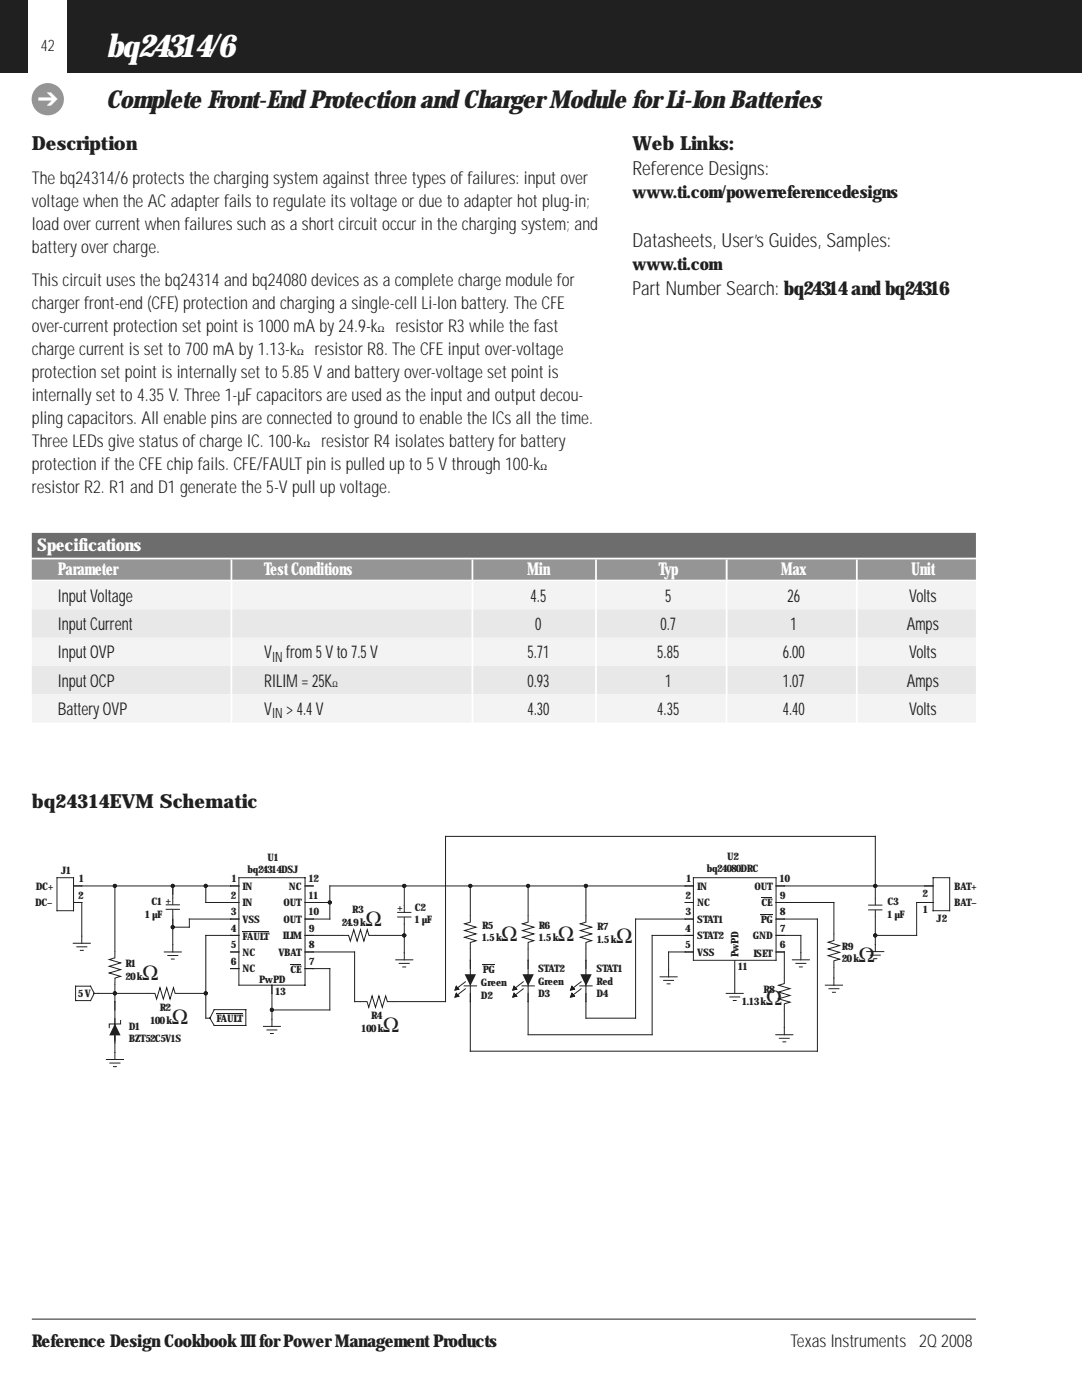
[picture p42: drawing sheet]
<svg xmlns="http://www.w3.org/2000/svg" width="216mm" height="279mm" viewBox="0 0 216 279" stroke-linecap="round" stroke-linejoin="round" font-family="sans-serif">
<defs><g id="words">
<text font-size="6.3" fill="#fff" x="21.2" y="11.3">bq24314/6</text>
<text font-size="4.9" fill="#231f20" x="21.2" y="21.5">Complete Front-EndProtectionandChargerModule forLi-IonBatteries</text>
<text font-size="4.6" fill="#fff" x="7.5" y="21.4">➔</text>
<g font-size="4.2" fill="#231f20">
<text x="72.9" y="184.7">Ω</text>
<text x="100" y="187.8">Ω</text>
<text x="111.3" y="187.8">Ω</text>
<text x="122.9" y="188.1">Ω</text>
<text x="171.3" y="192">Ω</text>
<text x="28.4" y="195.5">Ω</text>
<text x="152.8" y="200.6">Ω</text>
<text x="34.3" y="204.3">Ω</text>
<text x="76.4" y="205.9">Ω</text>
</g>
<g font-size="3.9" fill="#231f20">
<text x="6.3" y="30">Description</text>
<text x="126.2" y="30">Web Links:</text>
<text x="126.2" y="34.9">ReferenceDesigns:</text>
<text x="126.2" y="49.4">Datasheets, User’sGuides, Samples:</text>
<text x="126.2" y="58.9">PartNumberSearch: bq24314andbq24316</text>
<text x="6.3" y="161.3">bq24314EVM Schematic</text>
</g>
<g font-size="3.5" fill="#231f20">
<text x="6.3" y="41.3">voltagewhentheACadapterfailstoregulateitsvoltageorduetoadapterhotplug-in;</text>
<text x="6.3" y="36.7">Thebq24314/6 protectsthechargingsystemagainstthreetypesoffailures: inputover</text>
<text x="126.2" y="39.5">www.ti.com/powerreferencedesigns</text>
<text x="6.3" y="45.8">load overcurrentwhenfailuressuchasa shortcircuitoccurinthechargingsystem; and</text>
<text x="6.3" y="50.4">batteryovercharge.</text>
<text x="126.2" y="54">www.ti.com</text>
<text x="6.3" y="57.1">Thiscircuitusesthebq24314and bq24080devicesasa completechargemodulefor</text>
<text x="6.3" y="61.7">chargerfront-end (CFE) protectionand charginga single-cell Li-Ionbattery. TheCFE</text>
<text x="6.3" y="66.3">over-currentprotectionsetpointis1000mA by24.9-k</text>
<text x="6.3" y="70.9">chargecurrentissetto700mA by1.13-k</text>
<text x="62.8" y="70.9">resistorR8. TheCFE inputover-voltage</text>
<text x="79" y="66.3">resistorR3whilethefast</text>
<text x="6.3" y="75.5">protectionsetpointisinternallysetto5.85Vand batteryover-voltagesetpointis</text>
<text x="6.3" y="80.1">internallysetto4.35V. Three1-µFcapacitorsareused astheinputand outputdecou-</text>
<text x="6.3" y="89.2">ThreeLEDsgivestatusofchargeIC. 100-k</text>
<text x="6.3" y="84.6">plingcapacitors. All enablepinsareconnected toground toenabletheICsall thetime.</text>
<text x="64.1" y="89.2">resistorR4isolatesbatteryforbattery</text>
<text x="6.3" y="93.8">protectioniftheCFE chipfails. CFE/FAULTpinispulled upto5Vthrough100-k</text>
<text x="6.3" y="98.4">resistorR2. R1 and D1 generatethe5-Vpull upvoltage.</text>
<text x="11.5" y="120.1">InputVoltage</text>
<text x="11.5" y="125.8">InputCurrent</text>
<text x="105.9" y="120.1">4.5</text>
<text x="106.8" y="125.8">0</text>
<text x="131.8" y="125.8">0.7</text>
<text x="132.7" y="120.1">5</text>
<text x="157.1" y="120.1">26</text>
<text x="157.8" y="125.8">1</text>
<text x="180.9" y="125.8">Amps</text>
<text x="181.4" y="120.1">Volts</text>
<text x="11.5" y="131.4">InputOVP</text>
<text x="52.7" y="131.4">V</text>
<text x="57.1" y="131.4">from5Vto7.5V</text>
<text x="105.2" y="131.4">5.71</text>
<text x="131.2" y="131.4">5.85</text>
<text x="156.2" y="131.4">6.00</text>
<text x="181.4" y="131.4">Volts</text>
<text x="11.5" y="137">InputOCP</text>
<text x="52.7" y="137">RILIM=25K</text>
<text x="105.2" y="137">0.93</text>
<text x="132.7" y="137">1</text>
<text x="156.2" y="137">1.07</text>
<text x="180.9" y="137">Amps</text>
<text x="11.5" y="142.7">BatteryOVP</text>
<text x="52.7" y="142.7">V</text>
<text x="57.1" y="142.7">&gt; 4.4V</text>
<text x="105.2" y="142.7">4.30</text>
<text x="131.2" y="142.7">4.35</text>
<text x="156.2" y="142.7">4.40</text>
<text x="181.4" y="142.7">Volts</text>
<text x="6.3" y="268.8">Reference DesignCookbookIII forPowerManagementProducts</text>
<text x="157.7" y="268.8">TexasInstruments 2Q2008</text>
</g>
<g font-size="3.5" fill="#fff">
<text x="7.4" y="109.9">Specifications</text>
<text x="11.5" y="114.7">Parameter</text>
<text x="52.7" y="114.7">TestConditions</text>
<text x="105.2" y="114.7">Min</text>
<text x="131.4" y="114.7">Typ</text>
<text x="155.8" y="114.7">Max</text>
<text x="181.8" y="114.7">Unit</text>
</g>
<text font-size="3.2" fill="#231f20" x="8.1" y="10.2">42</text>
<g font-size="2.8" fill="#231f20">
<text x="54.3" y="132.1">IN</text>
<text x="54.3" y="143.4">IN</text>
</g>
<g font-size="2.1" fill="#231f20">
<text x="53.4" y="171.8">U1</text>
<text x="145.1" y="171.5">U2</text>
<text x="7.2" y="177.6">DC+</text>
<text x="12.2" y="174.4">J1</text>
<text x="15.6" y="179.4">2</text>
<text x="15.8" y="176.1">1</text>
<text x="46" y="179.4">2</text>
<text x="46.3" y="176.1">1</text>
<text x="48.4" y="177.6">IN</text>
<text x="49.4" y="174.3">bq24314DSJ</text>
<text x="57.7" y="177.6">NC</text>
<text x="61.6" y="179.4">11</text>
<text x="61.6" y="176.1">12</text>
<text x="136.8" y="179.4">2</text>
<text x="137" y="176.1">1</text>
<text x="139.1" y="177.6">IN</text>
<text x="141.1" y="174">bq24080DRC</text>
<text x="150.6" y="177.6">OUT</text>
<text x="155.6" y="179.4">9</text>
<text x="155.6" y="176.1">10</text>
<text x="184.1" y="179">2</text>
<text x="190.4" y="177.6">BAT+</text>
<text x="7" y="180.9">DC–</text>
<text x="29" y="183.1">1 µF</text>
<text x="30.2" y="180.7">C1 +</text>
<text x="46" y="185.9">4</text>
<text x="46" y="182.7">3</text>
<text x="48.4" y="180.9">IN</text>
<text x="48.4" y="184.1">VSS</text>
<text x="56.6" y="180.9">OUT</text>
<text x="56.6" y="184.1">OUT</text>
<text x="61.6" y="185.9">9</text>
<text x="61.6" y="182.7">10</text>
<text x="68.2" y="184.7">24.9k</text>
<text x="70.3" y="182.3">R3</text>
<text x="79.3" y="181.9">+</text>
<text x="82.8" y="181.7">C2</text>
<text x="82.8" y="184.2">1 µF</text>
<text x="96.2" y="185.4">R5</text>
<text x="107.5" y="185.4">R6</text>
<text x="119.1" y="185.6">R7</text>
<text x="136.7" y="185.9">4</text>
<text x="136.8" y="182.7">3</text>
<text x="139.1" y="180.9">NC</text>
<text x="139.1" y="184.1">STAT1</text>
<text x="151.8" y="184.1">PG</text>
<text x="151.9" y="180.9">CE</text>
<text x="155.6" y="185.9">7</text>
<text x="155.6" y="182.7">8</text>
<text x="177.1" y="180.6">C3</text>
<text x="177.1" y="183.1">1 µF</text>
<text x="184.2" y="182.2">1</text>
<text x="186.9" y="184">J2</text>
<text x="190.4" y="180.9">BAT–</text>
<text x="46" y="189.2">5</text>
<text x="48.4" y="187.6">FAULT</text>
<text x="48.4" y="190.8">NC</text>
<text x="55.5" y="190.8">VBAT</text>
<text x="56.4" y="187.4">ILIM</text>
<text x="61.6" y="189.2">8</text>
<text x="96.2" y="187.8">1.5k</text>
<text x="107.5" y="187.8">1.5k</text>
<text x="119.1" y="188.1">1.5k</text>
<text x="136.7" y="189.2">5</text>
<text x="139.1" y="190.8">VSS</text>
<text x="139.1" y="187.4">STAT2</text>
<text x="147.4" y="191.1" transform="rotate(-90 147.4 191.1)">PwPD</text>
<text x="150.2" y="187.4">GND</text>
<text x="150.3" y="191">ISET</text>
<text x="155.6" y="189.2">6</text>
<text x="168" y="189.5">R9</text>
<text x="168" y="192">20 k</text>
<text x="25" y="193">R1</text>
<text x="25" y="195.5">20k</text>
<text x="46" y="192.6">6</text>
<text x="48.4" y="194.1">NC</text>
<text x="51.7" y="196.1">PwPD</text>
<text x="57.9" y="194.2">CE</text>
<text x="61.6" y="192.6">7</text>
<text x="96" y="196.8">Green</text>
<text x="96.3" y="194.2">PG</text>
<text x="107.4" y="194.1">STAT2</text>
<text x="107.4" y="196.5">Green</text>
<text x="119" y="194.1">STAT1</text>
<text x="119" y="196.5">Red</text>
<text x="147.3" y="193.6">11</text>
<text x="15.5" y="199">5V</text>
<text x="31.9" y="201.8">R2</text>
<text x="43.2" y="203.9">FAULT</text>
<text x="55" y="198.6">13</text>
<text x="74.1" y="203.4">R4</text>
<text x="96" y="199.3">D2</text>
<text x="107.4" y="199">D3</text>
<text x="119" y="199">D4</text>
<text x="148.1" y="200.6">1.13 k</text>
<text x="152.3" y="198.1">R8</text>
<text x="25.7" y="205.5">D1</text>
<text x="25.7" y="208">BZT52C5V1S</text>
<text x="30" y="204.3">100k</text>
<text x="72.2" y="205.9">100k</text>
</g>
<g font-size="1.7" fill="#231f20">
<text x="59.3" y="70.9">Ω</text>
<text x="75.4" y="66.3">Ω</text>
<text x="60.6" y="89.2">Ω</text>
<text x="107.8" y="93.8">Ω</text>
<text x="66.3" y="137">Ω</text>
</g>
</g></defs>
<path d="M-.1 -.1h216v14.6h-216z" fill="#231f20"/>
<path d="M5.6 -.1h7.8v14.6h-7.8z" fill="#fff"/>
<circle cx="9.5" cy="19.8" r="3.2" fill="#939598"/>
<path d="M6.3 263.3h188.4" fill="none" stroke="#231f20" stroke-width=".2"/>
<path d="M6.3 108.8h188.4" fill="none" stroke="#6c6d70" stroke-width="4.9" stroke-linecap="butt"/>
<path d="M6.3 113.7h188.4" fill="none" stroke="#939598" stroke-width="4.1" stroke-linecap="butt"/>
<path d="M6.3 118.8h188.4M6.3 130.1h188.4M6.3 141.4h188.4" fill="none" stroke="#f2f3f4" stroke-width="5.6" stroke-linecap="butt"/>
<path d="M6.3 124.5h188.4M6.3 135.7h188.4" fill="none" stroke="#e7e8e9" stroke-width="5.6" stroke-linecap="butt"/>
<path d="M4.4 166.2h193.1v80.1h-193.1z" fill="#fff"/>
<circle cx="34.5" cy="185" r=".31" fill="#231f20"/>
<circle cx="34.5" cy="185" r=".31" fill="none" stroke="#040503" stroke-width=".2"/>
<circle cx="34.5" cy="185" r=".31" fill="none" stroke="#231f20" stroke-width=".2"/>
<circle cx="34.5" cy="176.8" r=".31" fill="#231f20"/>
<circle cx="34.5" cy="176.8" r=".31" fill="none" stroke="#040503" stroke-width=".2"/>
<circle cx="34.5" cy="176.8" r=".31" fill="none" stroke="#231f20" stroke-width=".2"/>
<circle cx="41.1" cy="176.8" r=".31" fill="#231f20"/>
<circle cx="41.1" cy="176.8" r=".31" fill="none" stroke="#040503" stroke-width=".2"/>
<circle cx="41.1" cy="176.8" r=".31" fill="none" stroke="#231f20" stroke-width=".2"/>
<circle cx="54.2" cy="201.5" r=".31" fill="#231f20"/>
<circle cx="54.2" cy="201.5" r=".31" fill="none" stroke="#040503" stroke-width=".2"/>
<circle cx="54.2" cy="201.5" r=".31" fill="none" stroke="#231f20" stroke-width=".2"/>
<circle cx="65.8" cy="180.1" r=".32" fill="#231f20"/>
<circle cx="65.8" cy="180.1" r=".32" fill="none" stroke="#040503" stroke-width=".2"/>
<circle cx="65.8" cy="180.1" r=".32" fill="none" stroke="#231f20" stroke-width=".2"/>
<circle cx="80.7" cy="186.7" r=".32" fill="#231f20"/>
<circle cx="80.7" cy="186.7" r=".32" fill="none" stroke="#040503" stroke-width=".2"/>
<circle cx="80.7" cy="186.7" r=".32" fill="none" stroke="#231f20" stroke-width=".2"/>
<circle cx="80.7" cy="176.8" r=".31" fill="#231f20"/>
<circle cx="80.7" cy="176.8" r=".31" fill="none" stroke="#040503" stroke-width=".2"/>
<g fill="none" stroke="#231f20" stroke-width=".2">
<path d="M93.8 189.4v2.2"/>
<circle cx="80.7" cy="176.8" r=".31"/>
</g>
<circle cx="93.8" cy="176.8" r=".31" fill="#231f20"/>
<circle cx="93.8" cy="176.8" r=".31" fill="none" stroke="#040503" stroke-width=".2"/>
<g fill="none" stroke="#231f20" stroke-width=".2">
<path d="M105.4 189.4v2.2"/>
<circle cx="93.8" cy="176.8" r=".31"/>
</g>
<circle cx="105.4" cy="176.8" r=".31" fill="#231f20"/>
<circle cx="105.4" cy="176.8" r=".31" fill="none" stroke="#040503" stroke-width=".2"/>
<g fill="none" stroke="#231f20" stroke-width=".2">
<path d="M174.7 183v3.7"/>
<circle cx="105.4" cy="176.8" r=".31"/>
</g>
<circle cx="174.6" cy="186.7" r=".32" fill="#231f20"/>
<circle cx="174.6" cy="186.7" r=".32" fill="none" stroke="#040503" stroke-width=".2"/>
<circle cx="174.6" cy="186.7" r=".32" fill="none" stroke="#231f20" stroke-width=".2"/>
<circle cx="174.6" cy="176.8" r=".31" fill="#231f20"/>
<circle cx="174.6" cy="176.8" r=".31" fill="none" stroke="#040503" stroke-width=".2"/>
<g fill="none" stroke="#231f20" stroke-width=".2">
<path d="M41.1 186.7v16.5M182.9 180.1h1.6"/>
<circle cx="174.6" cy="176.8" r=".31"/>
</g>
<circle cx="41" cy="198.2" r=".31" fill="#231f20"/>
<circle cx="41" cy="198.2" r=".31" fill="none" stroke="#040503" stroke-width=".2"/>
<g fill="none" stroke="#231f20" stroke-width=".2">
<path d="M22.9 176.8h11.6M41.1 176.8v3.3M65.8 176.8v6.6M80.7 176.8v3.9M88.9 166.9v33M93.8 176.8v5.9M105.4 176.8v5.9M174.7 166.9v12.3M16.3 180.1v6.7M37.8 185h-3.3v3.6M54.3 198.3v5.1M65.8 193.3v8.3"/>
<path d="M70.8 190v9.9M80.7 184.4v5.7M93.8 199.9v9.9M105.4 199.9v6.6M130.1 186.7v19.8M159.8 186.7v3.4M163.1 183.4v26.4M174.7 186.7v1.8M182.9 180.1v6.6"/>
<circle cx="41" cy="198.2" r=".31"/>
</g>
<circle cx="22.9" cy="176.8" r=".32" fill="#231f20"/>
<circle cx="22.9" cy="176.8" r=".32" fill="none" stroke="#040503" stroke-width=".2"/>
<g fill="none" stroke="#231f20" stroke-width=".2">
<path d="M41.1 176.8h4.9M80.7 176.8h13.1M105.4 176.8h11.5M41.1 186.7h4.9M41.1 180.1h4.9M62.5 186.7h5.7M62.5 180.1h3.3M62.5 190h8.3M116.9 189.4v2.2"/>
<circle cx="22.9" cy="176.8" r=".32"/>
</g>
<circle cx="116.9" cy="176.8" r=".32" fill="#231f20"/>
<circle cx="116.9" cy="176.8" r=".32" fill="none" stroke="#040503" stroke-width=".2"/>
<g fill="none" stroke="#231f20" stroke-width=".2">
<path d="M11.4 175.2h3.3v6.6h-3.3zM14.7 176.8h1.6M14.7 180.1h1.6M15.1 196.8h3l.7 1.5-.7 1.4h-3zM18.8 198.3h.8M22.9 198.3h6.6M22.9 196.6v3.3M130.1 186.7h6.6M133.4 190h3.3"/>
<circle cx="116.9" cy="176.8" r=".32"/>
</g>
<circle cx="22.9" cy="198.2" r=".32" fill="#231f20"/>
<circle cx="22.9" cy="198.2" r=".32" fill="none" stroke="#040503" stroke-width=".2"/>
<g fill="none" stroke="#231f20" stroke-width=".2">
<path d="M34.5 176.8v2.4M34.5 182.9v2.1M37.8 183.4v1.6M62.5 183.4h3.3M62.5 193.3h3.3M105.4 191.6v1.7M105.4 198.3v1.6M116.9 199.9v3.3M41.1 203.2h.8M42.7 201.5h6.4v3.2h-6.4l-.8-1.5z"/>
<circle cx="22.9" cy="198.2" r=".32"/>
</g>
<path d="M102.6 196.9l.5 .5-.8 .2z" fill="#231f20"/>
<path d="M102.6 196.9l.5 .5-.8 .2z" fill="none" stroke="#040503" stroke-width=".2"/>
<path d="M102.6 196.9l.5 .5-.8 .2z" fill="none" stroke="#231f20" stroke-width=".2"/>
<path d="M102.6 198.3l.5 .5-.8 .2z" fill="#231f20"/>
<path d="M102.6 198.3l.5 .5-.8 .2z" fill="none" stroke="#040503" stroke-width=".2"/>
<g fill="none" stroke="#231f20" stroke-width=".2">
<path d="M16.3 176.8h6.6v13M34.5 176.8h6.6M65.8 176.8h14.9M93.8 176.8h11.6M116.9 176.8v5.9M156.5 176.8h29.7M186.2 175.2h3.3v6.6h-3.3zM19.6 198.3h3.3M22.9 199.9v10.1M36.3 198.3h4.8M37.8 183.4h8.2M75 186.7h5.7"/>
<path d="M78.6 199.9h10.3M93.8 191.6v1.7M93.8 198.3v1.6M102.6 198.3l.5 .5-.8 .2zM104.1 196.8h2.5M104.4 195.9l-1.9 1.5M104.4 197.3l-1.9 1.5M105.4 191.6v8.3M136.7 183.4h-9.9v19.8h-9.9M156.5 190v5M156.5 180.1h9.9v6.2M156.5 186.7h3.3"/>
<path d="M174.7 186.7h8.2M184.5 180.1h1.7M54.3 201.6h11.5"/>
</g>
<path d="M91 196.9l.5 .5-.7 .2z" fill="#231f20"/>
<path d="M91 196.9l.5 .5-.7 .2z" fill="none" stroke="#040503" stroke-width=".2"/>
<path d="M91 196.9l.5 .5-.7 .2z" fill="none" stroke="#231f20" stroke-width=".2"/>
<path d="M91 198.3l.5 .5-.7 .2z" fill="#231f20"/>
<path d="M91 198.3l.5 .5-.7 .2z" fill="none" stroke="#040503" stroke-width=".2"/>
<path d="M91 198.3l.5 .5-.7 .2zM92.6 196.8h2.5M92.9 195.9l-1.9 1.5M92.9 197.3l-1.9 1.5M93.8 191.6v8.3M116.9 191.6v1.7M116.9 198.3v1.6" fill="none" stroke="#231f20" stroke-width=".2"/>
<path d="M114.1 196.9l.5 .5-.7 .2z" fill="#231f20"/>
<path d="M114.1 196.9l.5 .5-.7 .2z" fill="none" stroke="#040503" stroke-width=".2"/>
<path d="M114.1 196.9l.5 .5-.7 .2z" fill="none" stroke="#231f20" stroke-width=".2"/>
<path d="M114.1 198.3l.5 .5-.7 .2z" fill="#231f20"/>
<path d="M114.1 198.3l.5 .5-.7 .2z" fill="none" stroke="#040503" stroke-width=".2"/>
<g fill="none" stroke="#231f20" stroke-width=".2">
<path d="M34.5 179.2v1.4M46 176.8h1.7M47.7 175.2h13.2v21.4h-13.2zM60.9 176.8h1.6M88.9 166.9h85.8M116.9 176.8h21.5M138.4 175.2h16.5v16.4h-16.5zM154.9 176.8h1.6M174.7 179.2v1.4M14.6 188.3h3.4M15.3 189h2M16 189.7h.6"/>
<path d="M16.3 186.8v1.5M22.9 189.8v1.4l-1.1 .3 2.3 .7-2.3 .6 2.3 .7-2.3 .7 2.3 .7-1.2 .3v1.4M29.5 198.3h1.4l.3 1.1 .7-2.3 .7 2.3 .7-2.3 .6 2.3 .7-2.3 .3 1.2h1.4M32.8 190h3.4M33.1 180.6h2.8M33.1 181.5h2.8M33.5 190.7h2M34.2 191.4h.6M34.5 181.5v1.4M34.5 188.6v1.4M46 183.4h1.7M46 186.7h1.7"/>
<path d="M46 190h1.7M46 180.1h1.7M46 193.3h1.7M54.3 196.6v1.7M60.9 183.4h1.6M60.9 186.7h1.6M60.9 190h1.6M60.9 180.1h1.6M60.9 193.3h1.6M68.2 186.7h1.4l.3 1.1 .7-2.3 .7 2.3 .6-2.3 .7 2.3 .7-2.3 .3 1.2h1.4M71.9 199.9h1.3l.4 1.1 .6-2.2 .7 2.2 .7-2.2 .7 2.2 .7-2.2 .3 1.1h1.3M79 191.6h3.4"/>
<path d="M79.3 182.1h2.8M79.3 183h2.8M79.7 192.3h2M80.4 193h.5M80.7 180.7v1.4M80.7 183v1.4M80.7 190.1v1.5M93.8 182.7v1.3l-1.1 .4 2.3 .6-2.3 .7 2.3 .7-2.3 .7 2.3 .6-1.2 .4v1.3M105.4 182.7v1.3l-1.1 .4 2.2 .6-2.2 .7 2.2 .7-2.2 .7 2.2 .6-1.1 .4v1.3M114.1 198.3l.5 .5-.7 .2zM115.7 196.8h2.5M115.9 195.9l-1.9 1.5"/>
<path d="M115.9 197.3l-1.9 1.5M116.9 182.7v1.3l-1.1 .4 2.3 .6-2.3 .7 2.3 .7-2.3 .7 2.3 .6-1.2 .4v1.3M116.9 191.6v8.3M131.7 195h3.4M132.4 195.7h2M133.1 196.3h.6M133.4 193.5v1.5M136.7 183.4h1.7M136.7 186.7h1.7M136.7 190h1.7M136.7 180.1h1.7M144.9 198.3h3.4"/>
<path d="M145.6 199h2M146.3 199.7h.6M146.6 191.8v6.5M154.9 183.4h8.2M154.9 186.7h1.6M154.9 190h1.6M154.9 180.1h1.6M156.5 195v1.3l-1.1 .3 2.2 .7-2.2 .7 2.2 .7-2.2 .6 2.2 .7-1.1 .3v1.4M158.1 191.6h3.4M158.8 192.3h2M159.5 193h.6M159.8 190.1v1.5"/>
<path d="M164.7 196.6h3.4M165.4 197.3h2M166.1 198h.6M166.4 186.3v1.4l-1.1 .3 2.2 .7-2.2 .7 2.2 .7-2.2 .6 2.2 .7-1.1 .4v1.3M166.4 195.2v1.4M172.9 189.9h3.5M173.2 181.6h2.9M173.2 180.6h2.9M173.7 190.6h1.9M174.4 191.3h.5M174.7 181.6v1.4M174.7 188.5v1.4"/>
<path d="M21.2 211.4h3.4M21.9 212.2h2M22.6 212.9h.6M22.9 210v1.4M52.6 204.8h3.4M53.3 205.6h1.9M54 206.3h.5M54.3 203.4v1.4M93.8 209.8h69.3M105.4 206.5h24.7M154.8 206.5h3.4M155.5 207.2h2"/>
<path d="M156.2 207.9h.6M156.5 205.1v1.4"/>
</g>
<path d="M22.9 204.3l1.2 2.3h-2.3z" fill="#231f20"/>
<path d="M22.9 203.2v4.5M24.1 203.6v.8h-2.3v.8" fill="none" stroke="#231f20" stroke-width=".2"/>
<g fill="#231f20">
<path d="M92.7 194.4h2.3l-1.2 2.4z"/>
<path d="M104.3 194.4h2.2l-1.1 2.4z"/>
<path d="M115.8 194.4h2.3l-1.2 2.4z"/>
</g>
<path d="M151.9 179.2h2.2M48.4 185.9h5.3M57.9 192.5h2.2M70.8 199.9h1.1M96.3 192.5h2.5M133.4 190v3.5M151.8 182.5h2.4M166.4 193.1v2.1M43.2 202.2h5.2M156.5 201.7v3.4" fill="none" stroke="#231f20" stroke-width=".2"/>
<path d="M46.2 111.7v35.6M94.3 111.7v35.6M118.9 111.7v35.6M145 111.7v35.6M171 111.7v35.6" fill="none" stroke="#fff" stroke-width=".35"/>
<use href="#words"/>
</svg>
